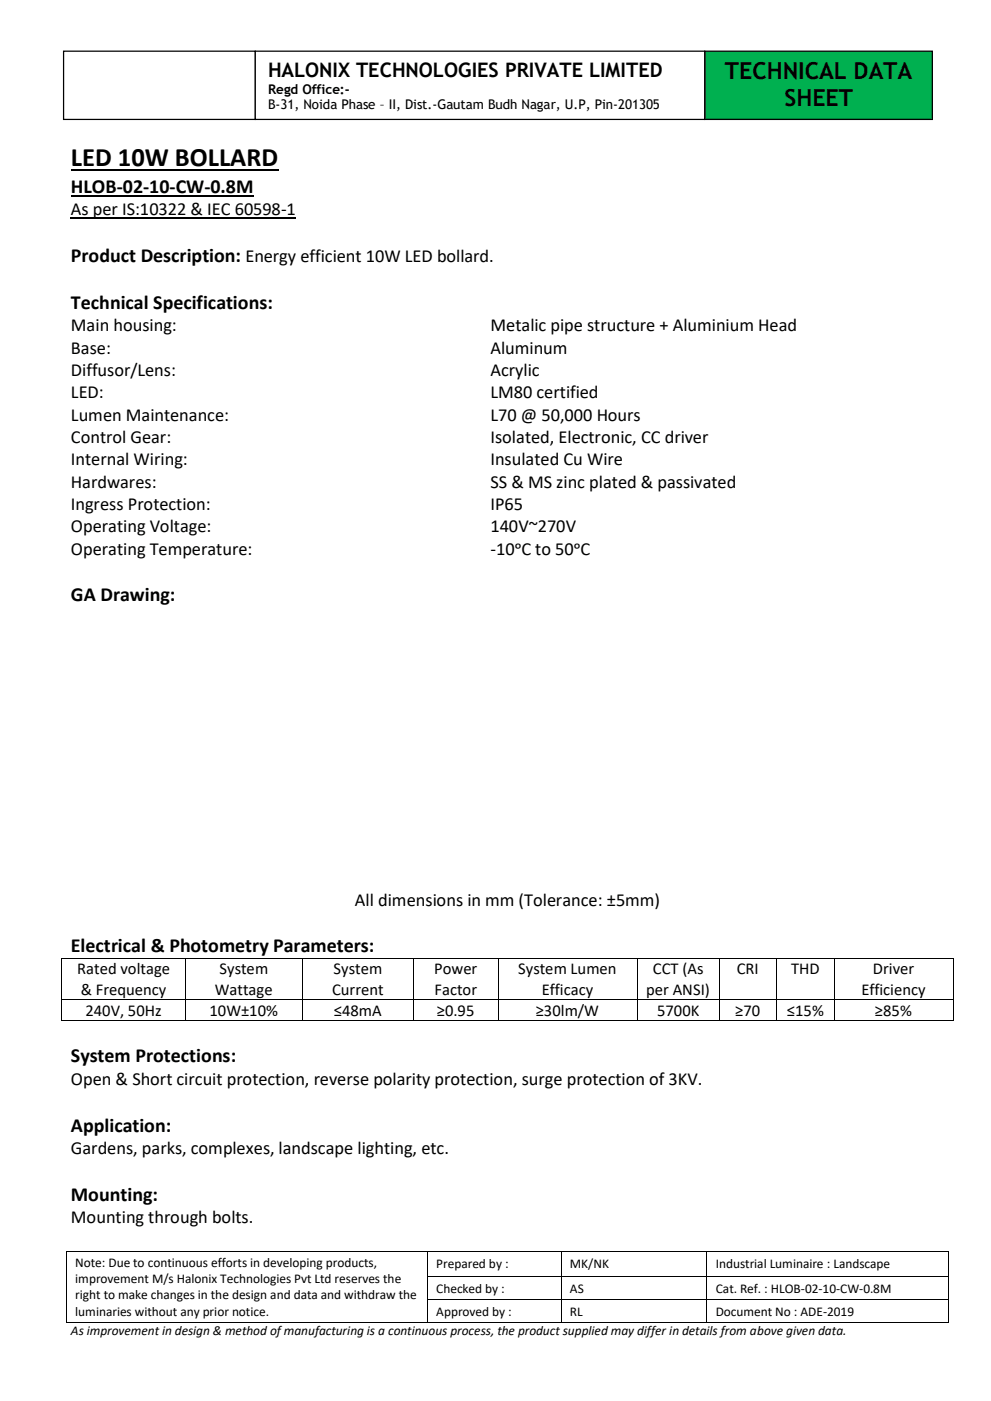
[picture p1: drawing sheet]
<svg xmlns="http://www.w3.org/2000/svg" width="210mm" height="297mm" viewBox="0 0 210 297" stroke-linecap="round" stroke-linejoin="round" font-family="sans-serif">
<defs><g id="words">
<text font-size="5.6" x="15" y="35.3">LED 10W BOLLARD</text>
<g font-size="5">
<text x="153.7" y="16.7">TECHNICAL DATA</text>
<text x="166.3" y="22.4">SHEET</text>
</g>
<g font-size="4.2">
<text x="56.8" y="16.3">HALONIX TECHNOLOGIES PRIVATE LIMITED</text>
<text x="15" y="40.9">HLOB-02-10-CW-0.8M</text>
<text x="15" y="55.5">Product Description: Energy efficient 10W LED bollard.</text>
<text x="15" y="65.4">Technical Specifications:</text>
<text x="15" y="127.4">GA Drawing:</text>
<text x="15" y="201.8">Electrical &amp; Photometry Parameters:</text>
<text x="15" y="225.2">System Protections:</text>
<text x="15" y="239.8">Application:</text>
<text x="15" y="254.5">Mounting:</text>
</g>
<g font-size="3.9">
<text x="15" y="45.6">As per IS:10322 &amp; IEC 60598-1</text>
<text x="15" y="70.2">Main housing:</text>
<text x="104" y="70.2">Metalic pipe structure + Aluminium Head</text>
<text x="15" y="74.9">Base:</text>
<text x="104" y="74.9">Aluminum</text>
<text x="15" y="79.7">Diffusor/Lens:</text>
<text x="104" y="79.7">Acrylic</text>
<text x="15" y="84.4">LED:</text>
<text x="15" y="89.2">Lumen Maintenance:</text>
<text x="104" y="84.4">LM80 certified</text>
<text x="104" y="89.2">L70 @ 50,000 Hours</text>
<text x="15" y="93.9">Control Gear:</text>
<text x="104" y="93.9">Isolated, Electronic, CC driver</text>
<text x="15" y="98.6">Internal Wiring:</text>
<text x="104" y="98.6">Insulated Cu Wire</text>
<text x="15" y="103.4">Hardwares:</text>
<text x="104" y="103.4">SS &amp; MS zinc plated &amp; passivated</text>
<text x="15" y="108.1">Ingress Protection:</text>
<text x="15" y="112.8">Operating Voltage:</text>
<text x="104" y="108.1">IP65</text>
<text x="104" y="112.8">140V~270V</text>
<text x="15" y="117.6">Operating Temperature:</text>
<text x="104" y="117.6">-10ᵒC to 50ᵒC</text>
<text x="75.2" y="192">All dimensions in mm (Tolerance: ±5mm)</text>
<text x="15" y="229.9">Open &amp; Short circuit protection, reverse polarity protection, surge protection of 3KV.</text>
<text x="15" y="244.6">Gardens, parks, complexes, landscape lighting, etc.</text>
<text x="15" y="259.2">Mounting through bolts.</text>
</g>
<g font-size="3.5">
<text x="16.4" y="206.5">Rated voltage</text>
<text x="46.5" y="206.5">System</text>
<text x="70.7" y="206.5">System</text>
<text x="92.1" y="206.5">Power</text>
<text x="109.8" y="206.5">System Lumen</text>
<text x="138.4" y="206.5">CCT (As</text>
<text x="156.2" y="206.5">CRI</text>
<text x="167.7" y="206.5">THD</text>
<text x="185" y="206.5">Driver</text>
<text x="17.1" y="210.8">&amp; Frequency</text>
<text x="18.1" y="215.3">240V, 50Hz</text>
<text x="44.4" y="215.3">10W±10%</text>
<text x="45.5" y="210.8">Wattage</text>
<text x="70.4" y="210.8">Current</text>
<text x="70.8" y="215.3">≤48mA</text>
<text x="92.1" y="210.8">Factor</text>
<text x="92.6" y="215.3">≥0.95</text>
<text x="113.6" y="215.3">≥30lm/W</text>
<text x="114.8" y="210.8">Efficacy</text>
<text x="137" y="210.8">per ANSI)</text>
<text x="139.3" y="215.3">5700K</text>
<text x="155.9" y="215.3">≥70</text>
<text x="166.8" y="215.3">≤15%</text>
<text x="182.6" y="210.8">Efficiency</text>
<text x="185.5" y="215.3">≥85%</text>
</g>
<g font-size="2.8">
<text x="56.8" y="19.9">Regd Office:-</text>
<text x="56.8" y="23.2">B-31, Noida Phase – II, Dist.-Gautam Budh Nagar, U.P, Pin-201305</text>
<text x="16" y="268.5">Note: Due to continuous efforts in developing products,</text>
<text x="92.5" y="268.8">Prepared by :</text>
<text x="120.8" y="268.8">MK/NK</text>
<text x="151.7" y="268.8">Industrial Luminaire : Landscape</text>
<text x="16" y="271.9">improvement M/s Halonix Technologies Pvt Ltd reserves the</text>
<text x="16" y="275.4">right to make changes in the design and data and withdraw the</text>
<text x="92.5" y="274">Checked by :</text>
<text x="120.8" y="274">AS</text>
<text x="151.7" y="274">Cat. Ref. : HLOB-02-10-CW-0.8M</text>
<text x="16" y="278.8">luminaries without any prior notice.</text>
<text x="92.5" y="278.8">Approved by :</text>
<text x="120.8" y="278.8">RL</text>
<text x="151.7" y="278.8">Document No : ADE-2019</text>
<text x="15" y="283">As improvement in design &amp; method of manufacturing is a continuous process, the product supplied may differ in details from above given data.</text>
</g>
</g></defs>
<path d="M15 36.1h44" fill="none" stroke="#000" stroke-width=".38"/>
<path d="M15 41.5h38.7" fill="none" stroke="#000" stroke-width=".3"/>
<path d="M15 46.2h47.8" fill="none" stroke="#000" stroke-width=".25"/>
<g fill="#000">
<path d="M13 203h.2v.1h-.2z" fill-rule="evenodd"/>
<path d="M13 203h.2v.1h-.2z" fill-rule="evenodd"/>
<path d="M13 211.7h.2v.2h-.2z" fill-rule="evenodd"/>
<path d="M13 216.2h.2v.2h-.2z" fill-rule="evenodd"/>
<path d="M13 216.2h.2v.2h-.2z" fill-rule="evenodd"/>
<path d="M39.3 203h.1v.1h-.1z" fill-rule="evenodd"/>
<path d="M39.3 211.7h.1v.2h-.1z" fill-rule="evenodd"/>
<path d="M39.3 216.2h.1v.2h-.1z" fill-rule="evenodd"/>
<path d="M64 203h.2v.1h-.2z" fill-rule="evenodd"/>
<path d="M64 211.7h.2v.2h-.2z" fill-rule="evenodd"/>
<path d="M64 216.2h.2v.2h-.2z" fill-rule="evenodd"/>
<path d="M87.6 203h.2v.1h-.2z" fill-rule="evenodd"/>
<path d="M87.6 211.7h.2v.2h-.2z" fill-rule="evenodd"/>
<path d="M87.6 216.2h.2v.2h-.2z" fill-rule="evenodd"/>
<path d="M105.5 203h.2v.1h-.2z" fill-rule="evenodd"/>
<path d="M105.5 211.7h.2v.2h-.2z" fill-rule="evenodd"/>
<path d="M105.5 216.2h.2v.2h-.2z" fill-rule="evenodd"/>
<path d="M135 203h.2v.1h-.2z" fill-rule="evenodd"/>
<path d="M135 211.7h.2v.2h-.2z" fill-rule="evenodd"/>
<path d="M135 216.2h.2v.2h-.2z" fill-rule="evenodd"/>
<path d="M152.4 203h.2v.1h-.2z" fill-rule="evenodd"/>
<path d="M152.4 211.7h.2v.2h-.2z" fill-rule="evenodd"/>
<path d="M152.4 216.2h.2v.2h-.2z" fill-rule="evenodd"/>
<path d="M164.6 203h.2v.1h-.2z" fill-rule="evenodd"/>
<path d="M164.6 211.7h.2v.2h-.2z" fill-rule="evenodd"/>
<path d="M164.6 216.2h.2v.2h-.2z" fill-rule="evenodd"/>
<path d="M176.8 203h.1v.1h-.1z" fill-rule="evenodd"/>
<path d="M176.8 211.7h.1v.2h-.1z" fill-rule="evenodd"/>
<path d="M176.8 216.2h.1v.2h-.1z" fill-rule="evenodd"/>
<path d="M201.9 203h.2v.1h-.2z" fill-rule="evenodd"/>
<path d="M201.9 203h.2v.1h-.2z" fill-rule="evenodd"/>
<path d="M201.9 211.7h.2v.2h-.2z" fill-rule="evenodd"/>
<path d="M201.9 216.2h.2v.2h-.2z" fill-rule="evenodd"/>
<path d="M201.9 216.2h.2v.2h-.2z" fill-rule="evenodd"/>
<path d="M14 265.1h.1v.2h-.1z" fill-rule="evenodd"/>
<path d="M14 265.1h.1v.2h-.1z" fill-rule="evenodd"/>
<path d="M14 270.5h.1v.1h-.1z" fill-rule="evenodd"/>
<path d="M14 275.4h.1v.2h-.1z" fill-rule="evenodd"/>
<path d="M90.5 265.1h.2v.2h-.2z" fill-rule="evenodd"/>
<path d="M90.5 270.5h.2v.1h-.2z" fill-rule="evenodd"/>
<path d="M90.5 275.4h.2v.2h-.2z" fill-rule="evenodd"/>
<path d="M118.9 265.1h.1v.2h-.1z" fill-rule="evenodd"/>
<path d="M118.9 270.5h.1v.1h-.1z" fill-rule="evenodd"/>
<path d="M118.9 275.4h.1v.2h-.1z" fill-rule="evenodd"/>
<path d="M149.7 265.1h.2v.2h-.2z" fill-rule="evenodd"/>
<path d="M149.7 270.5h.2v.1h-.2z" fill-rule="evenodd"/>
<path d="M149.7 275.4h.2v.2h-.2z" fill-rule="evenodd"/>
<path d="M201 265.1h.1v.2h-.1z" fill-rule="evenodd"/>
<path d="M201 265.1h.1v.2h-.1z" fill-rule="evenodd"/>
<path d="M201 270.5h.1v.1h-.1z" fill-rule="evenodd"/>
<path d="M201 275.4h.1v.2h-.1z" fill-rule="evenodd"/>
<path d="M14 280.2h.1v.1h-.1z" fill-rule="evenodd"/>
<path d="M14 280.2h.1v.1h-.1z" fill-rule="evenodd"/>
<path d="M90.5 280.2h.2v.1h-.2z" fill-rule="evenodd"/>
<path d="M118.9 280.2h.1v.1h-.1z" fill-rule="evenodd"/>
<path d="M149.7 280.2h.2v.1h-.2z" fill-rule="evenodd"/>
<path d="M201 280.2h.1v.1h-.1z" fill-rule="evenodd"/>
<path d="M201 280.2h.1v.1h-.1z" fill-rule="evenodd"/>
</g>
<g fill="none" stroke="#000" stroke-width=".21">
<path d="M13.1 203.1v8.6M13.1 211.9v4.3M13.2 203.1h26.1M13.2 211.8h26.1M13.2 216.3h26.1M39.3 203.1v8.6M39.3 211.9v4.3M39.4 203.1h24.6M39.4 211.8h24.6M39.4 216.3h24.6M64.1 203.1v8.6M64.1 211.9v4.3"/>
<path d="M64.2 203.1h23.4M64.2 211.8h23.4M64.2 216.3h23.4M87.7 203.1v8.6M87.7 211.9v4.3M87.8 203.1h17.7M87.8 211.8h17.7M87.8 216.3h17.7M105.6 203.1v8.6M105.6 211.9v4.3M105.7 203.1h29.3M105.7 211.8h29.3"/>
<path d="M105.7 216.3h29.3M135.1 203.1v8.6M135.1 211.9v4.3M135.2 203.1h17.2M135.2 211.8h17.2M135.2 216.3h17.2M152.5 203.1v8.6M152.5 211.9v4.3M152.6 203.1h12M152.6 211.8h12M152.6 216.3h12M164.7 203.1v8.6"/>
<path d="M164.7 211.9v4.3M164.8 203.1h12M164.8 211.8h12M164.8 216.3h12M176.9 203.1v8.6M176.9 211.9v4.3M176.9 203.1h25M176.9 211.8h25M176.9 216.3h25M202 203.1v8.6M202 211.9v4.3M14.1 265.3v5.2"/>
<path d="M14.1 270.6v4.8M14.1 275.6v4.6M14.1 265.2h76.4M90.6 265.3v5.2M90.6 270.6v4.8M90.6 275.6v4.6M90.7 265.2h28.2M90.7 270.5h28.2M90.7 275.5h28.2M118.9 265.3v5.2M118.9 270.6v4.8M118.9 275.6v4.6"/>
<path d="M119 265.2h30.7M119 270.5h30.7M119 275.5h30.7M149.8 265.3v5.2M149.8 270.6v4.8M149.8 275.6v4.6M149.9 265.2h51.1M149.9 270.5h51.1M149.9 275.5h51.1M201 265.3v5.2M201 270.6v4.8M201 275.6v4.6"/>
<path d="M14.1 280.2h76.4M90.7 280.2h28.2M119 280.2h30.7M149.9 280.2h51.1"/>
</g>
<path d="M149.4 10.8h48.2v14.5h-48.2z" fill-rule="evenodd" fill="#00b050"/>
<path d="M149.4 10.8h48.2v14.5h-48.2z" fill="none" stroke="#000" stroke-width=".26"/>
<path d="M13.5 10.8h40.6v14.5h-40.6z" fill-rule="evenodd" fill="#fff"/>
<path d="M13.5 10.8h40.6v14.5h-40.6z" fill="none" stroke="#000" stroke-width=".26"/>
<path d="M54.1 10.8h95.3v14.5h-95.3z" fill-rule="evenodd" fill="#fff"/>
<path d="M54.1 10.8h95.3v14.5h-95.3z" fill="none" stroke="#000" stroke-width=".26"/>
<use href="#words"/>
</svg>
